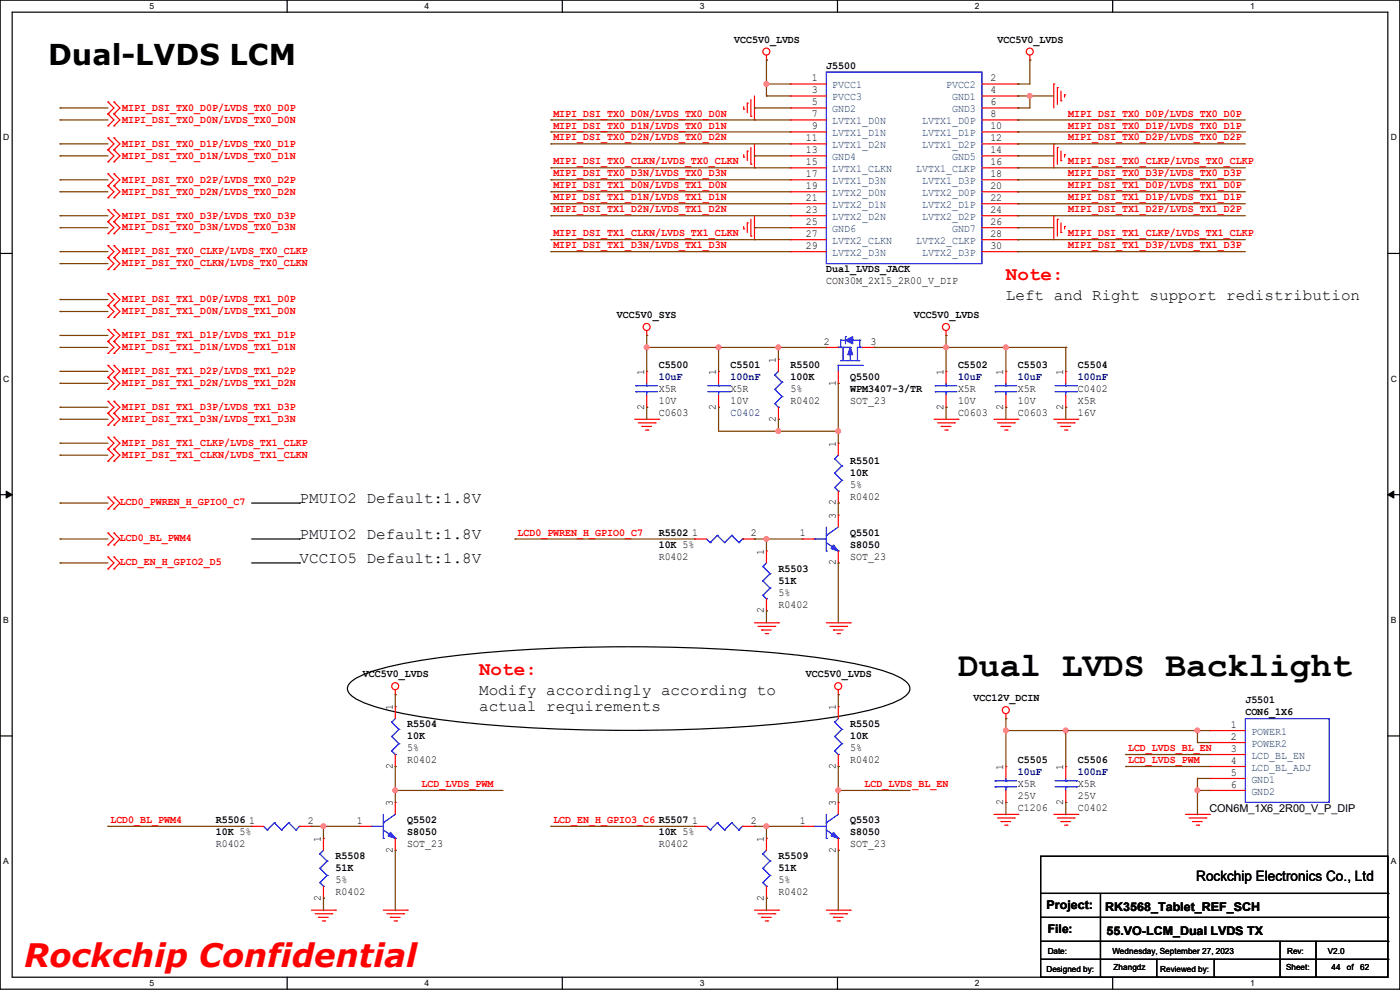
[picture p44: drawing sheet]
<svg xmlns="http://www.w3.org/2000/svg" width="297mm" height="210mm" viewBox="0 0 297 210" stroke-linecap="round" stroke-linejoin="round" font-family="sans-serif">
<defs><g id="words">
<text font-size="7.4" x="203.2" y="143.3">Dual LVDS Backlight</text>
<text font-size="6.9" fill="#f00" x="5.1" y="205.1">Rockchip Confidential</text>
<text font-size="6.1" x="10.2" y="13.8">Dual-LVDS LCM</text>
<g font-size="4.1" fill="#f00">
<text x="213.4" y="59.4">Note:</text>
<text x="101.6" y="143.2">Note:</text>
</g>
<g font-size="3.3">
<text x="213.4" y="63.6">Left and Right support redistribution</text>
<text x="63.5" y="106.8">PMUIO2 Default:1.8V</text>
<text x="63.5" y="114.4">PMUIO2 Default:1.8V</text>
<text x="63.5" y="119.5">VCCIO5 Default:1.8V</text>
<text x="101.6" y="147.4">Modify accordingly according to</text>
<text x="101.6" y="150.7">actual requirements</text>
</g>
<text font-size="3" x="253.8" y="186.9">Rockchip Electronics Co., Ltd</text>
<g font-size="2.5">
<text x="222" y="192.9">Project:</text>
<text x="222.3" y="198">File:</text>
<text x="234.5" y="193.2">RK3568_Tablet_REF_SCH</text>
<text x="234.7" y="198.2">55.VO-LCM_Dual LVDS TX</text>
</g>
<g font-size="2.3">
<text x="155.7" y="9">VCC5V0_LVDS</text>
<text x="211.6" y="9">VCC5V0_LVDS</text>
<text x="172.3" y="17.3">1</text>
<text x="175.3" y="14.6">J5500</text>
<text x="210.1" y="17.3">2</text>
<text x="172.3" y="19.8">3</text>
<text x="172.3" y="22.4">5</text>
<text x="210.1" y="19.8">4</text>
<text x="210.1" y="22.4">6</text>
<text x="171" y="30">11</text>
<text x="172.3" y="24.9">7</text>
<text x="172.3" y="27.4">9</text>
<text x="210.1" y="24.9">8</text>
<text x="210.1" y="27.4">10</text>
<text x="210.1" y="30">12</text>
<text x="171" y="32.5">13</text>
<text x="171" y="35.1">15</text>
<text x="210.1" y="32.5">14</text>
<text x="210.1" y="35.1">16</text>
<text x="171" y="37.6">17</text>
<text x="171" y="40.1">19</text>
<text x="210.1" y="37.6">18</text>
<text x="210.1" y="40.1">20</text>
<text x="171" y="42.7">21</text>
<text x="171" y="45.2">23</text>
<text x="171" y="47.8">25</text>
<text x="210.1" y="42.7">22</text>
<text x="210.1" y="45.2">24</text>
<text x="210.1" y="47.8">26</text>
<text x="171" y="50.3">27</text>
<text x="171" y="52.8">29</text>
<text x="210.1" y="50.3">28</text>
<text x="210.1" y="52.8">30</text>
<text x="175.3" y="57.8">Dual_LVDS_JACK</text>
<text x="175.3" y="60.3">CON30M_2X15_2R00_V_DIP</text>
<text x="130.9" y="67.4">VCC5V0_SYS</text>
<text x="193.8" y="67.4">VCC5V0_LVDS</text>
<text x="164.6" y="77" transform="rotate(-90 164.6 77)">1</text>
<text x="174.8" y="73.2">2</text>
<text x="184.7" y="73.2">3</text>
<text x="136.7" y="79.5" transform="rotate(-90 136.7 79.5)">1</text>
<text x="139.7" y="78.1">C5500</text>
<text x="139.7" y="83.2">X5R</text>
<text x="151.9" y="79.5" transform="rotate(-90 151.9 79.5)">1</text>
<text x="155" y="78.1">C5501</text>
<text x="155" y="83.2">X5R</text>
<text x="167.7" y="78.1">R5500</text>
<text x="167.7" y="80.6">100K</text>
<text x="167.7" y="83.2">5%</text>
<text x="177.3" y="81.8" transform="rotate(-90 177.3 81.8)">1</text>
<text x="180.4" y="80.6">Q5500</text>
<text x="180.4" y="83.2">WPM3407-3/TR</text>
<text x="200.2" y="79.5" transform="rotate(-90 200.2 79.5)">1</text>
<text x="203.2" y="78.1">C5502</text>
<text x="203.2" y="83.2">X5R</text>
<text x="212.9" y="79.5" transform="rotate(-90 212.9 79.5)">1</text>
<text x="215.9" y="78.1">C5503</text>
<text x="215.9" y="83.2">X5R</text>
<text x="225.5" y="79.5" transform="rotate(-90 225.5 79.5)">1</text>
<text x="228.6" y="78.1">C5504</text>
<text x="228.6" y="83.2">C0402</text>
<text x="136.7" y="86.9" transform="rotate(-90 136.7 86.9)">2</text>
<text x="139.7" y="88.3">C0603</text>
<text x="139.7" y="85.7">10V</text>
<text x="151.9" y="86.9" transform="rotate(-90 151.9 86.9)">2</text>
<text x="155" y="85.7">10V</text>
<text x="164.6" y="89.5" transform="rotate(-90 164.6 89.5)">2</text>
<text x="167.7" y="85.7">R0402</text>
<text x="180.4" y="85.7">SOT_23</text>
<text x="200.2" y="86.9" transform="rotate(-90 200.2 86.9)">2</text>
<text x="203.2" y="88.3">C0603</text>
<text x="203.2" y="85.7">10V</text>
<text x="212.9" y="86.9" transform="rotate(-90 212.9 86.9)">2</text>
<text x="215.9" y="88.3">C0603</text>
<text x="215.9" y="85.7">10V</text>
<text x="225.5" y="86.9" transform="rotate(-90 225.5 86.9)">2</text>
<text x="228.6" y="85.7">X5R</text>
<text x="228.6" y="88.3">16V</text>
<text x="177.3" y="94.8" transform="rotate(-90 177.3 94.8)">1</text>
<text x="180.4" y="98.4">R5501</text>
<text x="180.4" y="101">10K</text>
<text x="177.3" y="107.2" transform="rotate(-90 177.3 107.2)">2</text>
<text x="180.4" y="106">R0402</text>
<text x="180.4" y="103.5">5%</text>
<text x="139.7" y="113.7">R5502</text>
<text x="146.9" y="113.8">1</text>
<text x="159.3" y="113.8">2</text>
<text x="169.7" y="113.8">1</text>
<text x="177.3" y="110" transform="rotate(-90 177.3 110)">3</text>
<text x="180.4" y="113.7">Q5501</text>
<text x="139.7" y="116.2">10K 5%</text>
<text x="139.7" y="118.7">R0402</text>
<text x="162.1" y="117.6" transform="rotate(-90 162.1 117.6)">1</text>
<text x="177.3" y="119.9" transform="rotate(-90 177.3 119.9)">2</text>
<text x="180.4" y="116.2">S8050</text>
<text x="180.4" y="118.7">SOT_23</text>
<text x="165.1" y="121.3">R5503</text>
<text x="165.1" y="123.8">51K</text>
<text x="162.1" y="130.1" transform="rotate(-90 162.1 130.1)">2</text>
<text x="165.1" y="128.9">R0402</text>
<text x="165.1" y="126.4">5%</text>
<text x="77" y="143.6">VCC5V0_LVDS</text>
<text x="171" y="143.6">VCC5V0_LVDS</text>
<text x="206.5" y="148.7">VCC12V_DCIN</text>
<text x="264.2" y="149.2">J5501</text>
<text x="83.3" y="150.7" transform="rotate(-90 83.3 150.7)">1</text>
<text x="86.4" y="154.3">R5504</text>
<text x="177.3" y="150.7" transform="rotate(-90 177.3 150.7)">1</text>
<text x="180.4" y="154.3">R5505</text>
<text x="261.2" y="154.4">1</text>
<text x="264.2" y="151.8">CON6_1X6</text>
<text x="86.4" y="156.8">10K</text>
<text x="86.4" y="161.9">R0402</text>
<text x="86.4" y="159.4">5%</text>
<text x="180.4" y="156.8">10K</text>
<text x="180.4" y="161.9">R0402</text>
<text x="180.4" y="159.4">5%</text>
<text x="215.9" y="161.9">C5505</text>
<text x="228.6" y="161.9">C5506</text>
<text x="261.2" y="157">2</text>
<text x="261.2" y="159.5">3</text>
<text x="83.3" y="163.1" transform="rotate(-90 83.3 163.1)">2</text>
<text x="177.3" y="163.1" transform="rotate(-90 177.3 163.1)">2</text>
<text x="212.9" y="163.4" transform="rotate(-90 212.9 163.4)">1</text>
<text x="215.9" y="167">X5R</text>
<text x="225.5" y="163.4" transform="rotate(-90 225.5 163.4)">1</text>
<text x="228.6" y="167">X5R</text>
<text x="261.2" y="162.1">4</text>
<text x="261.2" y="164.6">5</text>
<text x="261.2" y="167.1">6</text>
<text x="83.3" y="171" transform="rotate(-90 83.3 171)">3</text>
<text x="177.3" y="171" transform="rotate(-90 177.3 171)">3</text>
<text x="212.9" y="170.7" transform="rotate(-90 212.9 170.7)">2</text>
<text x="215.9" y="172.1">C1206</text>
<text x="215.9" y="169.5">25V</text>
<text x="225.5" y="170.7" transform="rotate(-90 225.5 170.7)">2</text>
<text x="228.6" y="172.1">C0402</text>
<text x="228.6" y="169.5">25V</text>
<text x="256.6" y="172.3">CON6M_1X6_2R00_V_P_DIP</text>
<text x="45.8" y="174.6">R5506</text>
<text x="45.8" y="177.2">10K 5%</text>
<text x="45.8" y="179.7">R0402</text>
<text x="52.9" y="174.8">1</text>
<text x="65.3" y="174.8">2</text>
<text x="68.1" y="178.6" transform="rotate(-90 68.1 178.6)">1</text>
<text x="75.7" y="174.8">1</text>
<text x="86.4" y="174.6">Q5502</text>
<text x="86.4" y="177.2">S8050</text>
<text x="86.4" y="179.7">SOT_23</text>
<text x="139.7" y="177.2">10K 5%</text>
<text x="139.7" y="179.7">R0402</text>
<text x="146.9" y="174.8">1</text>
<text x="159.3" y="174.8">2</text>
<text x="162.1" y="178.6" transform="rotate(-90 162.1 178.6)">1</text>
<text x="169.7" y="174.8">1</text>
<text x="180.4" y="174.6">Q5503</text>
<text x="180.4" y="177.2">S8050</text>
<text x="180.4" y="179.7">SOT_23</text>
<text x="71.2" y="182.2">R5508</text>
<text x="71.2" y="184.8">51K</text>
<text x="83.3" y="180.9" transform="rotate(-90 83.3 180.9)">2</text>
<text x="165.1" y="182.2">R5509</text>
<text x="165.1" y="184.8">51K</text>
<text x="177.3" y="180.9" transform="rotate(-90 177.3 180.9)">2</text>
<text x="68.1" y="191.1" transform="rotate(-90 68.1 191.1)">2</text>
<text x="71.2" y="189.9">R0402</text>
<text x="71.2" y="187.3">5%</text>
<text x="162.1" y="191.1" transform="rotate(-90 162.1 191.1)">2</text>
<text x="165.1" y="189.9">R0402</text>
<text x="165.1" y="187.3">5%</text>
</g>
<g font-size="2.3" fill="#f00">
<text x="26" y="23.5">MIPI_DSI_TX0_D0P/LVDS_TX0_D0P</text>
<text x="26" y="26">MIPI_DSI_TX0_D0N/LVDS_TX0_D0N</text>
<text x="117.4" y="24.7">MIPI_DSI_TX0_D0N/LVDS_TX0_D0N</text>
<text x="117.4" y="27.3">MIPI_DSI_TX0_D1N/LVDS_TX0_D1N</text>
<text x="117.4" y="29.8">MIPI_DSI_TX0_D2N/LVDS_TX0_D2N</text>
<text x="226.6" y="24.7">MIPI_DSI_TX0_D0P/LVDS_TX0_D0P</text>
<text x="226.6" y="27.3">MIPI_DSI_TX0_D1P/LVDS_TX0_D1P</text>
<text x="226.6" y="29.8">MIPI_DSI_TX0_D2P/LVDS_TX0_D2P</text>
<text x="26" y="31.1">MIPI_DSI_TX0_D1P/LVDS_TX0_D1P</text>
<text x="26" y="33.7">MIPI_DSI_TX0_D1N/LVDS_TX0_D1N</text>
<text x="117.4" y="34.9">MIPI_DSI_TX0_CLKN/LVDS_TX0_CLKN</text>
<text x="226.6" y="34.9">MIPI_DSI_TX0_CLKP/LVDS_TX0_CLKP</text>
<text x="26" y="38.7">MIPI_DSI_TX0_D2P/LVDS_TX0_D2P</text>
<text x="26" y="41.3">MIPI_DSI_TX0_D2N/LVDS_TX0_D2N</text>
<text x="117.4" y="37.4">MIPI_DSI_TX0_D3N/LVDS_TX0_D3N</text>
<text x="117.4" y="40">MIPI_DSI_TX1_D0N/LVDS_TX1_D0N</text>
<text x="226.6" y="37.4">MIPI_DSI_TX0_D3P/LVDS_TX0_D3P</text>
<text x="226.6" y="40">MIPI_DSI_TX1_D0P/LVDS_TX1_D0P</text>
<text x="26" y="46.4">MIPI_DSI_TX0_D3P/LVDS_TX0_D3P</text>
<text x="117.4" y="42.5">MIPI_DSI_TX1_D1N/LVDS_TX1_D1N</text>
<text x="117.4" y="45">MIPI_DSI_TX1_D2N/LVDS_TX1_D2N</text>
<text x="226.6" y="42.5">MIPI_DSI_TX1_D1P/LVDS_TX1_D1P</text>
<text x="226.6" y="45">MIPI_DSI_TX1_D2P/LVDS_TX1_D2P</text>
<text x="26" y="48.9">MIPI_DSI_TX0_D3N/LVDS_TX0_D3N</text>
<text x="26" y="54">MIPI_DSI_TX0_CLKP/LVDS_TX0_CLKP</text>
<text x="117.4" y="50.1">MIPI_DSI_TX1_CLKN/LVDS_TX1_CLKN</text>
<text x="117.4" y="52.7">MIPI_DSI_TX1_D3N/LVDS_TX1_D3N</text>
<text x="226.6" y="50.1">MIPI_DSI_TX1_CLKP/LVDS_TX1_CLKP</text>
<text x="226.6" y="52.7">MIPI_DSI_TX1_D3P/LVDS_TX1_D3P</text>
<text x="26" y="56.5">MIPI_DSI_TX0_CLKN/LVDS_TX0_CLKN</text>
<text x="26" y="64.1">MIPI_DSI_TX1_D0P/LVDS_TX1_D0P</text>
<text x="26" y="66.7">MIPI_DSI_TX1_D0N/LVDS_TX1_D0N</text>
<text x="26" y="71.8">MIPI_DSI_TX1_D1P/LVDS_TX1_D1P</text>
<text x="26" y="74.3">MIPI_DSI_TX1_D1N/LVDS_TX1_D1N</text>
<text x="26" y="79.4">MIPI_DSI_TX1_D2P/LVDS_TX1_D2P</text>
<text x="26" y="81.9">MIPI_DSI_TX1_D2N/LVDS_TX1_D2N</text>
<text x="26" y="87">MIPI_DSI_TX1_D3P/LVDS_TX1_D3P</text>
<text x="26" y="89.5">MIPI_DSI_TX1_D3N/LVDS_TX1_D3N</text>
<text x="26" y="94.6">MIPI_DSI_TX1_CLKP/LVDS_TX1_CLKP</text>
<text x="26" y="97.2">MIPI_DSI_TX1_CLKN/LVDS_TX1_CLKN</text>
<text x="25.4" y="107.1">LCD0_PWREN_H_GPIO0_C7</text>
<text x="109.8" y="113.6">LCD0_PWREN_H_GPIO0_C7</text>
<text x="25.4" y="114.7">LCD0_BL_PWM4</text>
<text x="25.4" y="119.8">LCD_EN_H_GPIO2_D5</text>
<text x="239.3" y="159.3">LCD_LVDS_BL_EN</text>
<text x="239.3" y="161.9">LCD_LVDS_PWM</text>
<text x="89.5" y="167">LCD_LVDS_PWM</text>
<text x="183.4" y="167">LCD_LVDS_BL_EN</text>
<text x="23.4" y="174.6">LCD0_BL_PWM4</text>
<text x="117.4" y="174.6">LCD_EN_H_GPIO3_C6 R5507</text>
</g>
<g font-size="2.3" fill="#004080">
<text x="176.6" y="18.8">PVCC1</text>
<text x="176.6" y="21.3">PVCC3</text>
<text x="176.6" y="23.8">GND2</text>
<text x="200.7" y="18.8">PVCC2</text>
<text x="202" y="21.3">GND1</text>
<text x="202" y="23.8">GND3</text>
<text x="176.6" y="26.4">LVTX1_D0N</text>
<text x="176.6" y="28.9">LVTX1_D1N</text>
<text x="195.6" y="26.4">LVTX1_D0P</text>
<text x="195.6" y="28.9">LVTX1_D1P</text>
<text x="176.6" y="31.5">LVTX1_D2N</text>
<text x="176.6" y="34">GND4</text>
<text x="195.6" y="31.5">LVTX1_D2P</text>
<text x="202" y="34">GND5</text>
<text x="176.6" y="36.5">LVTX1_CLKN</text>
<text x="176.6" y="39.1">LVTX1_D3N</text>
<text x="176.6" y="41.6">LVTX2_D0N</text>
<text x="194.4" y="36.5">LVTX1_CLKP</text>
<text x="195.6" y="39.1">LVTX1_D3P</text>
<text x="195.6" y="41.6">LVTX2_D0P</text>
<text x="176.6" y="44.2">LVTX2_D1N</text>
<text x="176.6" y="46.7">LVTX2_D2N</text>
<text x="195.6" y="44.2">LVTX2_D1P</text>
<text x="195.6" y="46.7">LVTX2_D2P</text>
<text x="176.6" y="49.2">GND6</text>
<text x="176.6" y="51.8">LVTX2_CLKN</text>
<text x="194.4" y="51.8">LVTX2_CLKP</text>
<text x="202" y="49.2">GND7</text>
<text x="176.6" y="54.3">LVTX2_D3N</text>
<text x="195.6" y="54.3">LVTX2_D3P</text>
<text x="265.5" y="155.9">POWER1</text>
<text x="265.5" y="158.5">POWER2</text>
<text x="265.5" y="161">LCD_BL_EN</text>
<text x="265.5" y="163.5">LCD_BL_ADJ</text>
<text x="265.5" y="166.1">GND1</text>
<text x="265.5" y="168.6">GND2</text>
</g>
<g font-size="2.3" fill="#000080">
<text x="139.7" y="80.6">10uF</text>
<text x="155" y="80.6">100nF</text>
<text x="203.2" y="80.6">10uF</text>
<text x="215.9" y="80.6">10uF</text>
<text x="228.6" y="80.6">100nF</text>
<text x="155" y="88.3">C0402</text>
<text x="215.9" y="164.5">10uF</text>
<text x="228.6" y="164.5">100nF</text>
</g>
<g font-size="1.8">
<text x="31.7" y="1.9">5</text>
<text x="90.1" y="1.9">4</text>
<text x="148.5" y="1.9">3</text>
<text x="206.8" y="1.9">2</text>
<text x="265.2" y="1.9">1</text>
<text x=".7" y="29.8">D</text>
<text x="295.1" y="29.8">D</text>
<text x=".7" y="80.9">C</text>
<text x="295.1" y="80.9">C</text>
<text x=".7" y="132.1">B</text>
<text x="295.1" y="132.1">B</text>
<text x=".7" y="183.3">A</text>
<text x="295.1" y="183.3">A</text>
<text x="222.3" y="202.3">Date:</text>
<text x="236" y="202.3">Wednesday, September 27, 2023</text>
<text x="273.1" y="202.3">Rev:</text>
<text x="281.7" y="202.3">V2.0</text>
<text x="31.7" y="209.2">5</text>
<text x="90.1" y="209.2">4</text>
<text x="148.5" y="209.2">3</text>
<text x="206.8" y="209.2">2</text>
<text x="222" y="206.1">Designed by:</text>
<text x="236.3" y="205.9">Zhangdz</text>
<text x="246.2" y="206.1">Reviewed by:</text>
<text x="265.2" y="209.2">1</text>
<text x="272.8" y="205.9">Sheet:</text>
<text x="282.5" y="205.9">44</text>
<text x="285.7" y="205.9">of</text>
<text x="288.6" y="205.9">62</text>
</g>
</g></defs>
<path d="M0 0h297v209.8h-297zM2.6 2.6h291.8v204.7h-291.8z" fill="none" stroke="#000" stroke-width=".25"/>
<g fill="#fff">
<path d="M31.7 .3h1v2h-1z"/>
<path d="M31.7 207.6h1v1.9h-1z"/>
</g>
<path d="M60.9 0v2.6M60.9 207.3v2.5" fill="none" stroke="#000" stroke-width=".25"/>
<g fill="#fff">
<path d="M90.1 .3h1v2h-1z"/>
<path d="M90.1 207.6h1v1.9h-1z"/>
</g>
<path d="M119.3 0v2.6M119.3 207.3v2.5" fill="none" stroke="#000" stroke-width=".25"/>
<g fill="#fff">
<path d="M148.5 .3h.9v2h-.9z"/>
<path d="M148.5 207.6h.9v1.9h-.9z"/>
</g>
<path d="M177.7 0v2.6M177.7 207.3v2.5" fill="none" stroke="#000" stroke-width=".25"/>
<g fill="#fff">
<path d="M206.8 .3h1v2h-1z"/>
<path d="M206.8 207.6h1v1.9h-1z"/>
</g>
<path d="M236.1 0v2.6M236.1 207.3v2.5" fill="none" stroke="#000" stroke-width=".25"/>
<g fill="#fff">
<path d="M265.2 .3h1v2h-1z"/>
<path d="M265.2 207.6h1v1.9h-1z"/>
<path d="M.7 28.2h1.2v1.9h-1.2z"/>
<path d="M295.1 28.2h1.2v1.9h-1.2z"/>
<path d="M.7 79.3h1.2v2h-1.2z"/>
<path d="M295.1 79.3h1.2v2h-1.2z"/>
</g>
<path d="M0 53.8h2.6M294.4 53.8h2.6" fill="none" stroke="#000" stroke-width=".25"/>
<g fill="#fff">
<path d="M.7 130.5h1.2v2h-1.2z"/>
<path d="M295.1 130.5h1.1v2h-1.1z"/>
</g>
<path d="M0 104.9h2.6M294.4 104.9h2.6" fill="none" stroke="#000" stroke-width=".25"/>
<path d="M1.3 104.2l1.3 .7-1.3 .8zM294.4 104.9l1.3-.7v1.5z" fill="#000" stroke="#000" stroke-width=".21"/>
<g fill="#fff">
<path d="M.7 181.7h1.2v2h-1.2z"/>
<path d="M295.1 181.7h1.1v2h-1.1z"/>
</g>
<g fill="none" stroke="#000" stroke-width=".25">
<path d="M53.4 114.3h10.1M53.4 106.7h10.1M53.4 119.4h10.1M63.5 114.3h.1M63.5 106.7h.1M63.5 119.4h.1M0 156.1h2.6M74.2 144.9a17.1 17.1 0 0 1 7.6-3.3 192.8 192.8 0 0 1 35.7-4.1 336.6 336.6 0 0 1 58.1 2.3 53.5 53.5 0 0 1 15.3 3.9 3.2 3.2 0 0 1 2.1 2.4 3.2 3.2 0 0 1-2.1 2.3 53.5 53.5 0 0 1-15.3 3.9 347 347 0 0 1-69 1.7 140.5 140.5 0 0 1-26.6-4 14.8 14.8 0 0 1-5.8-2.7 1.6 1.6 0 0 1 0-2.4zM294.4 156.1h2.6M220.8 181.7h73.6v25.6h-73.6zM220.8 189.5h73.6M220.8 194.6h73.6"/>
<path d="M220.8 199.7h73.6M233.5 189.5v17.8M271.6 199.7v7.6M279.2 199.7v7.6M294.4 189.5h.1M294.4 194.6h.1M294.4 199.7h.1M220.8 203.5h73.6M233.5 207.3h.1M245.4 207.3h.1M245.4 203.5v3.8M257.6 207.3h.1"/>
<path d="M257.6 203.5v3.8M271.6 207.3h.1M279.2 207.3h.1M294.4 203.5h.1"/>
</g>
<g fill="none" stroke="#f00" stroke-width=".25">
<path d="M162.6 12.7h.1M162.6 11.7v1M167.7 17.8h.1M167.7 17.8h7.6M208.3 17.8h7.6M215.9 17.8h.1M218.5 12.7h.1M218.5 11.7v1M223.6 17.8h.1M223.6 17.8v5.1M224.3 18.6h.1M224.3 18.6v3.5"/>
<path d="M225.1 19.3v2.1M22.9 24.2h.1M22.9 21.6h.1M22.9 26.7h.1M22.9 31.8h.1M22.9 29.3h.1M22.9 34.3h.1M22.9 39.4h.1M22.9 36.9h.1M22.9 21.6l1.3 1.3-1.3 1.3M22.9 24.2l1.3 1.2-1.3 1.3M22.9 29.3l1.3 1.2-1.3 1.3"/>
<path d="M22.9 31.8l1.3 1.3-1.3 1.2M22.9 36.9l1.3 1.2-1.3 1.3M22.9 39.4l1.3 1.3-1.3 1.3M24.2 24.2h.1M24.2 21.6h.1M24.2 26.7h.1M24.2 31.8h.1M24.2 29.3h.1M24.2 34.3h.1M24.2 39.4h.1M24.2 36.9h.1M24.2 21.6l1.2 1.3-1.2 1.3"/>
<path d="M24.2 24.2l1.2 1.2-1.2 1.3M24.2 29.3l1.2 1.2-1.2 1.3M24.2 31.8l1.2 1.3-1.2 1.2M24.2 36.9l1.2 1.2-1.2 1.3M24.2 39.4l1.2 1.3-1.2 1.3M157.8 23.2h.1M157.8 33.3h.1M157.8 22.6v.6M157.8 32.8v.5M158.5 21.9h.1M158.5 32h.1M158.5 21.9v2"/>
<path d="M158.5 32v2.1M159.3 24.7h.1M159.3 34.8h.1M159.3 21.1v3.6M159.3 31.3v3.5M160.1 25.4h.1M160.1 35.6h.1M160.1 20.4v5M160.1 30.5v5.1M167.7 20.4h.1M167.7 22.9h.1M167.7 25.4h.1"/>
<path d="M167.7 28h.1M167.7 30.5h.1M167.7 33.1h.1M167.7 35.6h.1M167.7 38.1h.1M167.7 20.4h7.6M167.7 22.9h7.6M167.7 25.4h7.6M167.7 28h7.6M167.7 30.5h7.6M167.7 33.1h7.6M167.7 35.6h7.6"/>
<path d="M167.7 38.1h7.6M208.3 20.4h7.6M208.3 22.9h7.6M208.3 25.4h7.6M208.3 28h7.6M208.3 30.5h7.6M208.3 33.1h7.6M208.3 35.6h7.6M208.3 38.1h7.6M215.9 20.4h.1M215.9 22.9h.1M215.9 25.4h.1"/>
<path d="M215.9 28h.1M215.9 30.5h.1M215.9 33.1h.1M215.9 35.6h.1M215.9 38.1h.1M223.6 30.5h.1M223.6 30.5v5.1M224.3 31.3h.1M224.3 31.3v3.5M225.1 21.4h.1M225.1 34.1h.1M225.1 32v2.1"/>
<path d="M225.8 20.1h.1M225.8 32.8h.1M225.8 20.1v.5M225.8 32.8v.5M22.9 42h.1M22.9 47h.1M22.9 44.5h.1M22.9 49.6h.1M22.9 54.7h.1M22.9 52.1h.1M22.9 57.2h.1M22.9 44.5l1.3 1.3-1.3 1.2"/>
<path d="M22.9 47l1.3 1.3-1.3 1.3M22.9 52.1l1.3 1.3-1.3 1.3M22.9 54.7l1.3 1.2-1.3 1.3M24.2 42h.1M24.2 47h.1M24.2 44.5h.1M24.2 49.6h.1M24.2 54.7h.1M24.2 52.1h.1M24.2 57.2h.1M24.2 44.5l1.2 1.3-1.2 1.2M24.2 47l1.2 1.3-1.2 1.3"/>
<path d="M24.2 52.1l1.2 1.3-1.2 1.3M24.2 54.7l1.2 1.2-1.2 1.3M157.8 48.6h.1M157.8 48v.6M158.5 47.3h.1M158.5 47.3v2M159.3 50.1h.1M159.3 46.5v3.6M160.1 50.8h.1M160.1 45.8v5M167.7 40.7h.1M167.7 43.2h.1"/>
<path d="M167.7 45.8h.1M167.7 48.3h.1M167.7 50.8h.1M167.7 53.4h.1M167.7 40.7h7.6M167.7 43.2h7.6M167.7 45.8h7.6M167.7 48.3h7.6M167.7 50.8h7.6M167.7 53.4h7.6M208.3 40.7h7.6M208.3 43.2h7.6"/>
<path d="M208.3 45.8h7.6M208.3 48.3h7.6M208.3 50.8h7.6M208.3 53.4h7.6M215.9 40.7h.1M215.9 43.2h.1M215.9 45.8h.1M215.9 48.3h.1M215.9 50.8h.1M215.9 53.4h.1M223.6 45.8h.1M223.6 45.8v5"/>
<path d="M224.3 46.5h.1M224.3 46.5v3.6M225.1 49.3h.1M225.1 47.3v2M225.8 48h.1M225.8 48v.6M22.9 64.8h.1M22.9 62.3h.1M22.9 67.4h.1M22.9 72.4h.1M22.9 69.9h.1M22.9 75h.1"/>
<path d="M22.9 77.5h.1M22.9 62.3l1.3 1.2-1.3 1.3M22.9 64.8l1.3 1.3-1.3 1.3M22.9 69.9l1.3 1.3-1.3 1.2M22.9 72.4l1.3 1.3-1.3 1.3M22.9 77.5l1.3 1.3-1.3 1.3M24.2 64.8h.1M24.2 62.3h.1M24.2 67.4h.1M24.2 72.4h.1M24.2 69.9h.1M24.2 75h.1"/>
<path d="M24.2 77.5h.1M24.2 62.3l1.2 1.2-1.2 1.3M24.2 64.8l1.2 1.3-1.2 1.3M24.2 69.9l1.2 1.3-1.2 1.2M24.2 72.4l1.2 1.3-1.2 1.3M24.2 77.5l1.2 1.3-1.2 1.3M137.2 71.2h.1M137.2 78.8h.1M137.2 70.1v1.1M137.2 78.8v2.5M152.4 78.8h.1M152.4 78.8v2.5"/>
<path d="M165.1 76.2h.1M165.1 76.2v2.6M175.3 73.7h.1M175.3 73.7h2.5M177.8 78.8v2.5M182.9 73.7h2.6M185.5 73.7h.1M200.7 71.2h.1M200.7 78.8h.1M200.7 70.1v1.1M200.7 78.8v2.5M213.4 78.8h.1"/>
<path d="M213.4 78.8v2.5M226.1 78.8h.1M226.1 78.8v2.5M22.9 80.1h.1M22.9 82.6h.1M22.9 87.7h.1M22.9 85.1h.1M22.9 90.2h.1M22.9 95.3h.1M22.9 92.8h.1M22.9 97.8h.1M22.9 80.1l1.3 1.2-1.3 1.3"/>
<path d="M22.9 85.1l1.3 1.3-1.3 1.3M22.9 87.7l1.3 1.2-1.3 1.3M22.9 92.8l1.3 1.2-1.3 1.3M22.9 95.3l1.3 1.3-1.3 1.2M24.2 80.1h.1M24.2 82.6h.1M24.2 87.7h.1M24.2 85.1h.1M24.2 90.2h.1M24.2 95.3h.1M24.2 92.8h.1M24.2 97.8h.1"/>
<path d="M24.2 80.1l1.2 1.2-1.2 1.3M24.2 85.1l1.2 1.3-1.2 1.3M24.2 87.7l1.2 1.2-1.2 1.3M24.2 92.8l1.2 1.2-1.2 1.3M24.2 95.3l1.2 1.3-1.2 1.2M134.7 88.9h5M135.4 89.7h3.6M136.2 90.5h.1M136.2 90.5h2M136.9 91.2h.6M137.2 86.4h.1M137.2 83.9v2.5"/>
<path d="M137.5 91.2h.1M139 89.7h.1M139.7 88.9h.1M152.4 86.4h.1M152.4 83.9v2.5M165.1 88.9h.1M165.1 86.4v2.5M177.8 81.3h.1M177.8 94h.1M177.8 94v2.6M198.2 88.9h5M198.9 89.7h3.6"/>
<path d="M199.7 90.5h.1M199.7 90.5h2M200.4 91.2h.6M200.7 86.4h.1M200.7 83.9v2.5M201 91.2h.1M202.5 89.7h.1M203.2 88.9h.1M210.9 88.9h5M211.6 89.7h3.6M212.4 90.5h.1M212.4 90.5h2"/>
<path d="M213.1 91.2h.6M213.4 86.4h.1M213.4 83.9v2.5M213.7 91.2h.1M215.2 89.7h.1M215.9 88.9h.1M223.6 88.9h5M224.3 89.7h3.6M225.1 90.5h.1M225.1 90.5h2M225.8 91.2h.6M226.1 86.4h.1"/>
<path d="M226.1 83.9v2.5M226.4 91.2h.1M227.9 89.7h.1M228.6 88.9h.1M22.9 115.6h.1M22.9 113.1h.1M22.9 108h.1M22.9 105.5h.1M22.9 118.2h.1M22.9 113.1l1.3 1.2-1.3 1.3M22.9 105.5l1.3 1.2-1.3 1.3M22.9 118.2l1.3 1.2-1.3 1.3"/>
<path d="M24.2 115.6h.1M24.2 113.1h.1M24.2 108h.1M24.2 105.5h.1M24.2 118.2h.1M24.2 113.1l1.2 1.2-1.2 1.3M24.2 105.5l1.2 1.2-1.2 1.3M24.2 118.2l1.2 1.2-1.2 1.3M147.4 114.3h.1M147.4 114.3h2.5M157.5 114.3h2.6M160.1 114.3h.1"/>
<path d="M162.6 116.9h.1M162.6 116.9v2.5M170.2 114.3h.1M170.2 114.3h2.6M177.8 106.7h.1M177.8 119.4h.1M177.8 109.3h.1M177.8 104.2v2.5M177.8 109.3v2.5M177.8 116.9v2.5M22.9 120.7h.1M24.2 120.7h.1"/>
<path d="M160.1 132.1h5M160.8 132.9h3.6M161.6 133.6h.1M161.6 133.6h2M162.3 134.4h.6M162.6 129.6h.1M162.6 127v2.6M162.9 134.4h.1M164.4 132.9h.1M165.1 132.1h.1M175.3 132.1h5.1M176.1 132.9h3.5"/>
<path d="M176.8 133.6h.1M176.8 133.6h2.1M177.6 134.4h.5M178.1 134.4h.1M179.6 132.9h.1M180.4 132.1h.1M83.9 147.4h.1M83.9 149.9h.1M83.9 146.3v1.1M83.9 149.9v2.5M177.8 147.4h.1M177.8 149.9h.1"/>
<path d="M177.8 146.3v1.1M177.8 149.9v2.5M213.4 152.4h.1M213.4 151.4v1M256.6 155h.1M256.6 157.5h.1M256.6 155h7.6M256.6 157.5h7.6M53.4 175.3h.1M53.4 175.3h2.5M63.5 175.3h2.6M66.1 175.3h.1"/>
<path d="M68.6 177.8h.1M68.6 177.8v2.6M76.2 175.3h.1M76.2 175.3h2.6M83.9 170.2h.1M83.9 162.6h.1M83.9 160.1v2.5M83.9 170.2v2.6M83.9 177.8v2.6M147.4 175.3h.1M147.4 175.3h2.5M157.5 175.3h2.6"/>
<path d="M160.1 175.3h.1M162.6 177.8h.1M162.6 177.8v2.6M170.2 175.3h.1M170.2 175.3h2.6M177.8 170.2h.1M177.8 162.6h.1M177.8 160.1v2.5M177.8 170.2v2.6M177.8 177.8v2.6M210.9 172.8h5M211.6 173.5h3.6"/>
<path d="M212.4 174.3h.1M212.4 174.3h2M213.1 175h.6M213.4 162.6h.1M213.4 170.2h.1M213.4 162.6v2.5M213.4 167.7v2.5M213.7 175h.1M215.2 173.5h.1M215.9 172.8h.1M223.6 172.8h5M224.3 173.5h3.6"/>
<path d="M225.1 174.3h.1M225.1 174.3h2M225.8 175h.6M226.1 162.6h.1M226.1 170.2h.1M226.1 162.6v2.5M226.1 167.7v2.5M226.4 175h.1M227.9 173.5h.1M228.6 172.8h.1M251.5 172.8h5.1M252.3 173.5h3.5"/>
<path d="M253 174.3h.1M253 174.3h2.1M253.8 175h.5M254.3 175h.1M255.8 173.5h.1M256.6 172.8h.1M256.6 160.1h.1M256.6 162.6h.1M256.6 165.1h.1M256.6 167.7h.1M256.6 160.1h7.6M256.6 162.6h7.6"/>
<path d="M256.6 165.1h7.6M256.6 167.7h7.6M66.1 193.1h5.1M66.8 193.8h3.6M67.6 194.6h.1M67.6 194.6h2M68.4 195.4h.5M68.6 190.5h.1M68.6 188v2.5M68.9 195.4h.1M70.4 193.8h.1M71.2 193.1h.1"/>
<path d="M81.3 193.1h5.1M82.1 193.8h3.5M82.8 194.6h.1M82.8 194.6h2.1M83.6 195.4h.5M83.9 180.4h.1M84.1 195.4h.1M85.6 193.8h.1M86.4 193.1h.1M160.1 193.1h5M160.8 193.8h3.6M161.6 194.6h.1"/>
<path d="M161.6 194.6h2M162.3 195.4h.6M162.6 190.5h.1M162.6 188v2.5M162.9 195.4h.1M164.4 193.8h.1M165.1 193.1h.1M175.3 193.1h5.1M176.1 193.8h3.5M176.8 194.6h.1M176.8 194.6h2.1M177.6 195.4h.5"/>
<path d="M177.8 180.4h.1M178.1 195.4h.1M179.6 193.8h.1M180.4 193.1h.1"/>
<circle cx="162.6" cy="10.9" r=".74"/>
<circle cx="218.5" cy="10.9" r=".74"/>
<circle cx="137.2" cy="69.4" r=".74"/>
<circle cx="200.7" cy="69.4" r=".74"/>
<circle cx="83.8" cy="145.6" r=".74"/>
<circle cx="177.8" cy="145.6" r=".74"/>
<circle cx="213.4" cy="150.6" r=".74"/>
</g>
<g fill="none" stroke="#00f" stroke-width=".25">
<path d="M175.3 15.3h33v40.6h-33zM164.4 79.5h.1M164.4 79.5l1.5 1.6M165.1 78.8l-.7 .7M177.8 73.7h.1M177.8 77.5h.1M177.8 73.7h2.6M177.8 77.5v1.3M177.8 77.5h5.1M178.4 76.5h.1M178.4 72.2h.1M178.4 73.7h.1"/>
<path d="M178.4 76.5h1M178.4 72.2h1M178.4 72.2v1.5M178.9 73.7h.1M178.9 73.7v2.8M179.4 71.4h.1M179.4 71.4v1.5M179.6 76.5h.1M179.6 76.5h1.5M180.4 73.7h.1M180.4 75h.1M180.4 73.7v1"/>
<path d="M180.4 75v1.5M180.9 72.2h.1M180.9 72.2h1.5M181.4 76.5h.1M181.4 76.5h1M181.9 76.5h.1M181.9 73.7h.1M181.9 73.7h1M181.9 73.7v2.8M182.4 73.7h.1M182.4 72.2h.1M182.4 72.2v1.5"/>
<path d="M182.9 77.5h.1M134.9 83.1h.1M134.9 81.8h.1M134.9 83.1h4.6M134.9 81.8h4.6M137.2 81.8h.1M137.2 83.1h.1M137.2 81.3v.5M137.2 83.1v.8M150.2 83.1h4.5M150.2 81.8h4.5M152.4 81.8h.1"/>
<path d="M152.4 83.1h.1M152.4 81.3v.5M152.4 83.1v.8M154.7 83.1h.1M154.7 81.8h.1M164.4 82.6h.1M164.4 85.6h.1M164.4 82.6l1.5 1.5M164.4 85.6l.7 .8M165.1 86.4h.1M165.9 81.1h.1M165.9 84.1h.1"/>
<path d="M165.9 81.1l-1.5 1.5M165.9 84.1l-1.5 1.5M177.1 97.3h.1M177.1 97.3l1.5 1.5M177.8 96.6l-.7 .7M178.6 98.8h.1M178.6 98.8l-1.5 1.6M198.4 83.1h.1M198.4 81.8h.1M198.4 83.1h4.6M198.4 81.8h4.6M200.7 81.8h.1"/>
<path d="M200.7 83.1h.1M200.7 81.3v.5M200.7 83.1v.8M211.1 83.1h.1M211.1 81.8h.1M211.1 83.1h4.6M211.1 81.8h4.6M213.4 81.8h.1M213.4 83.1h.1M213.4 81.3v.5M213.4 83.1v.8M223.8 83.1h4.6"/>
<path d="M223.8 81.8h4.6M226.1 81.8h.1M226.1 83.1h.1M226.1 81.3v.5M226.1 83.1v.8M228.4 83.1h.1M228.4 81.8h.1M149.9 114.3l.8 .8M150.7 115.1h.1M152.2 113.6h.1M152.2 113.6l-1.5 1.5M152.2 113.6l1.5 1.5"/>
<path d="M153.7 115.1h.1M155.2 113.6h.1M155.2 113.6l1.6 1.5M155.2 113.6l-1.5 1.5M156.8 115.1h.1M157.5 114.3h.1M157.5 114.3l-.7 .8M162.6 119.4l-.8 .8M172.8 114.3h.1M172.8 114.3h2.5M175.3 113.6h.1M175.3 116.9h.1"/>
<path d="M175.3 111.8v5.1M175.3 115.1l2.5 1.8M177.1 100.4h.1M177.1 103.4h.1M177.1 100.4l1.5 1.5M177.1 103.4l.7 .8M177.8 104.2h.1M177.8 116.9h.1M177.8 111.8l-2.5 1.8M178.6 101.9h.1M178.6 101.9l-1.5 1.5M161.8 120.2h.1"/>
<path d="M161.8 123.2h.1M161.8 126.3h.1M161.8 120.2l1.6 1.5M161.8 123.2l1.6 1.6M161.8 126.3l.8 .7M162.6 127h.1M163.4 121.7h.1M163.4 124.8h.1M163.4 121.7l-1.6 1.5M163.4 124.8l-1.6 1.5M83.1 153.2h.1M83.1 156.3h.1"/>
<path d="M83.1 159.3h.1M83.1 153.2l1.5 1.5M83.1 156.3l1.5 1.5M83.1 159.3l.8 .8M83.9 152.4l-.8 .8M84.6 154.7h.1M84.6 157.8h.1M84.6 154.7l-1.5 1.6M84.6 157.8l-1.5 1.5M177.1 153.2h.1M177.1 156.3h.1M177.1 159.3h.1"/>
<path d="M177.1 153.2l1.5 1.5M177.1 156.3l1.5 1.5M177.1 159.3l.7 .8M177.8 152.4l-.7 .8M178.6 154.7h.1M178.6 157.8h.1M178.6 154.7l-1.5 1.6M178.6 157.8l-1.5 1.5M264.2 152.4h17.8v17.8h-17.8zM55.9 175.3l.8 .8M56.7 176.1h.1M58.2 174.5h.1"/>
<path d="M58.2 174.5l-1.5 1.6M58.2 174.5l1.5 1.6M59.7 176.1h.1M61.3 174.5h.1M61.3 174.5l1.5 1.6M61.3 174.5l-1.6 1.6M62.8 176.1h.1M63.5 175.3h.1M63.5 175.3l-.7 .8M78.8 175.3h.1M78.8 175.3h2.5M81.3 174.5h.1"/>
<path d="M81.3 177.8h.1M81.3 176.1l2.6 1.7M81.3 172.8v5M83.9 177.8h.1M83.9 160.1h.1M83.9 172.8l-2.6 1.7M149.9 175.3l.8 .8M150.7 176.1h.1M152.2 174.5h.1M152.2 174.5l1.5 1.6M152.2 174.5l-1.5 1.6M153.7 176.1h.1"/>
<path d="M155.2 174.5h.1M155.2 174.5l1.6 1.6M155.2 174.5l-1.5 1.6M156.8 176.1h.1M157.5 175.3h.1M157.5 175.3l-.7 .8M172.8 175.3h.1M172.8 175.3h2.5M175.3 174.5h.1M175.3 177.8h.1M175.3 176.1l2.5 1.7M175.3 172.8v5"/>
<path d="M177.8 177.8h.1M177.8 160.1h.1M177.8 172.8l-2.5 1.7M211.1 166.9h.1M211.1 165.7h.1M211.1 166.9h4.6M211.1 165.7h4.6M213.4 165.7h.1M213.4 166.9h.1M213.4 165.1v.6M213.4 166.9v.8M223.8 166.9h4.6"/>
<path d="M223.8 165.7h4.6M226.1 165.7h.1M226.1 166.9h.1M226.1 165.1v.6M226.1 166.9v.8M228.4 166.9h.1M228.4 165.7h.1M67.9 181.1h.1M67.9 184.2h.1M67.9 187.2h.1M67.9 181.1l1.5 1.6M67.9 184.2l1.5 1.5"/>
<path d="M67.9 187.2l.7 .8M68.6 188h.1M68.6 180.4l-.7 .7M69.4 182.7h.1M69.4 185.7h.1M69.4 182.7l-1.5 1.5M69.4 185.7l-1.5 1.5M161.8 181.1h.1M161.8 184.2h.1M161.8 187.2h.1M161.8 181.1l1.6 1.6M161.8 184.2l1.6 1.5"/>
<path d="M161.8 187.2l.8 .8M162.6 188h.1M162.6 180.4l-.8 .7M163.4 182.7h.1M163.4 185.7h.1M163.4 182.7l-1.6 1.5M163.4 185.7l-1.6 1.5"/>
</g>
<g fill="#00f" stroke="#00f" stroke-width=".25">
<path d="M180.4 73.7l.5 1.5h-1z"/>
<path d="M179.4 72.2l1.5-.8v1.5z"/>
<path d="M176.8 176.6l1 1.2-1.5-.5z"/>
<path d="M82.8 176.6l1.1 1.2-1.6-.5z"/>
<path d="M176.8 115.6l1 1.3-1.5-.5z"/>
</g>
<g fill="none" stroke="#804000" stroke-width=".25">
<path d="M162.6 12.7h.1M162.6 17.8h.1M162.6 12.7v7.7M162.6 17.8h5.1M215.9 17.8h.1M218.5 12.7h.1M218.5 12.7v5.1h-2.6M12.7 22.9h.1M12.7 25.4h.1M12.7 30.5h.1M12.7 33.1h.1M12.7 38.1h.1"/>
<path d="M12.7 22.9h10.2M12.7 25.4h10.2M12.7 30.5h10.2M12.7 33.1h10.2M12.7 38.1h10.2M116.9 25.4h.1M116.9 28h.1M116.9 30.5h.1M116.9 35.6h.1M116.9 38.1h.1M116.9 25.4h50.8M116.9 30.5h50.8"/>
<path d="M116.9 38.1h50.8M116.9 28h50.8M116.9 35.6h50.8M160.1 22.9h.1M160.1 33.1h.1M160.1 22.9h7.6M160.1 33.1h7.6M162.6 20.4h.1M162.6 20.4h5.1M215.9 20.4h.1M215.9 22.9h.1M215.9 25.4h.1"/>
<path d="M215.9 28h.1M215.9 30.5h.1M215.9 33.1h.1M215.9 35.6h.1M215.9 38.1h.1M215.9 25.4h48.3M215.9 30.5h48.3M215.9 33.1h7.7M215.9 38.1h48.3M215.9 20.4h7.7M215.9 28h48.3M215.9 35.6h48.3"/>
<path d="M218.5 20.4h.1M218.5 20.4v2.5h-2.6M12.7 40.7h.1M12.7 45.8h.1M12.7 48.3h.1M12.7 53.4h.1M12.7 55.9h.1M12.7 40.7h10.2M12.7 45.8h10.2M12.7 48.3h10.2M12.7 53.4h10.2M12.7 55.9h10.2"/>
<path d="M116.9 40.7h.1M116.9 43.2h.1M116.9 45.8h.1M116.9 50.8h.1M116.9 53.4h.1M116.9 40.7h50.8M116.9 45.8h50.8M116.9 53.4h50.8M116.9 43.2h50.8M116.9 50.8h50.8M160.1 48.3h.1M160.1 48.3h7.6"/>
<path d="M215.9 40.7h.1M215.9 43.2h.1M215.9 45.8h.1M215.9 48.3h.1M215.9 50.8h.1M215.9 53.4h.1M215.9 40.7h48.3M215.9 45.8h48.3M215.9 48.3h7.7M215.9 53.4h48.3M215.9 43.2h48.3M215.9 50.8h48.3"/>
<path d="M12.7 63.5h.1M12.7 66.1h.1M12.7 71.2h.1M12.7 73.7h.1M12.7 78.8h.1M12.7 63.5h10.2M12.7 66.1h10.2M12.7 71.2h10.2M12.7 73.7h10.2M12.7 78.8h10.2M137.2 71.2h.1M137.2 73.7h.1"/>
<path d="M137.2 73.7h38.1M137.2 71.2v7.6M152.4 73.7h.1M152.4 73.7v5.1M165.1 73.7h.1M165.1 73.7v2.5M185.5 73.7h.1M185.5 73.7h40.6M200.7 71.2h.1M200.7 73.7h.1M200.7 71.2v7.6M213.4 73.7h.1"/>
<path d="M213.4 73.7v5.1M226.1 73.7h.1M226.1 73.7v5.1M12.7 81.3h.1M12.7 86.4h.1M12.7 88.9h.1M12.7 94h.1M12.7 96.6h.1M12.7 81.3h10.2M12.7 86.4h10.2M12.7 88.9h10.2M12.7 94h10.2"/>
<path d="M12.7 96.6h10.2M137.2 86.4h.1M137.2 86.4v2.5M152.4 86.4h.1M152.4 86.4v5.1h25.4M165.1 88.9h.1M165.1 91.5h.1M165.1 88.9v2.6M177.8 81.3h.1M177.8 91.5h.1M177.8 81.3v12.7M200.7 86.4h.1"/>
<path d="M200.7 86.4v2.5M213.4 86.4h.1M213.4 86.4v2.5M226.1 86.4h.1M226.1 86.4v2.5M12.7 114.3h.1M12.7 106.7h.1M12.7 119.4h.1M12.7 114.3h10.2M12.7 106.7h10.2M12.7 119.4h10.2M109.3 114.3h.1"/>
<path d="M109.3 114.3h38.1M160.1 114.3h.1M160.1 114.3h10.1M162.6 114.3h.1M162.6 114.3v2.6M177.8 106.7h.1M177.8 119.4h.1M177.8 106.7v2.6M177.8 119.4v12.7M162.6 129.6h.1M162.6 129.6v2.5M83.9 147.4h.1"/>
<path d="M83.9 147.4v2.5M177.8 147.4h.1M177.8 147.4v2.5M213.4 152.4h.1M213.4 155h.1M213.4 152.4v10.2M213.4 155h43.2M226.1 155h.1M226.1 155v7.6M254 155h.1M254 157.5h.1M254 155v2.5"/>
<path d="M254 157.5h2.6M22.9 175.3h.1M22.9 175.3h30.5M66.1 175.3h.1M66.1 175.3h10.1M68.6 175.3h.1M68.6 175.3v2.5M83.9 162.6h.1M83.9 167.7h.1M83.9 167.7h22.8M83.9 162.6v7.6M116.9 175.3h.1"/>
<path d="M116.9 175.3h30.5M160.1 175.3h.1M160.1 175.3h10.1M162.6 175.3h.1M162.6 175.3v2.5M177.8 162.6h.1M177.8 167.7h.1M177.8 162.6v7.6M177.8 167.7h15.3M213.4 170.2h.1M213.4 170.2v2.6M226.1 170.2h.1"/>
<path d="M226.1 170.2v2.6M238.8 160.1h.1M238.8 162.6h.1M238.8 160.1h17.8M238.8 162.6h17.8M254 165.1h.1M254 167.7h.1M254 167.7h2.6M254 165.1v7.7M254 165.1h2.6M68.6 190.5h.1M68.6 190.5v2.6"/>
<path d="M83.9 180.4h.1M83.9 180.4v12.7M162.6 190.5h.1M162.6 190.5v2.6M177.8 180.4h.1M177.8 180.4v12.7"/>
</g>
<g fill="#f0f" stroke="#f0f" stroke-width=".25">
<circle cx="152.4" cy="73.7" r=".49"/>
<circle cx="137.2" cy="73.7" r=".49"/>
<circle cx="165.1" cy="73.7" r=".49"/>
<circle cx="165.1" cy="91.5" r=".49"/>
<circle cx="177.8" cy="91.5" r=".49"/>
<circle cx="162.6" cy="114.3" r=".49"/>
<circle cx="162.6" cy="175.3" r=".49"/>
<circle cx="177.8" cy="167.7" r=".49"/>
<circle cx="200.7" cy="73.7" r=".49"/>
<circle cx="213.4" cy="73.7" r=".49"/>
<circle cx="162.6" cy="17.8" r=".49"/>
<circle cx="218.5" cy="20.3" r=".49"/>
<circle cx="226.1" cy="155" r=".49"/>
<circle cx="213.4" cy="155" r=".49"/>
<circle cx="254" cy="155" r=".49"/>
<circle cx="254" cy="167.7" r=".49"/>
<circle cx="83.8" cy="167.7" r=".49"/>
<circle cx="68.6" cy="175.3" r=".49"/>
</g>
<use href="#words"/>
</svg>
